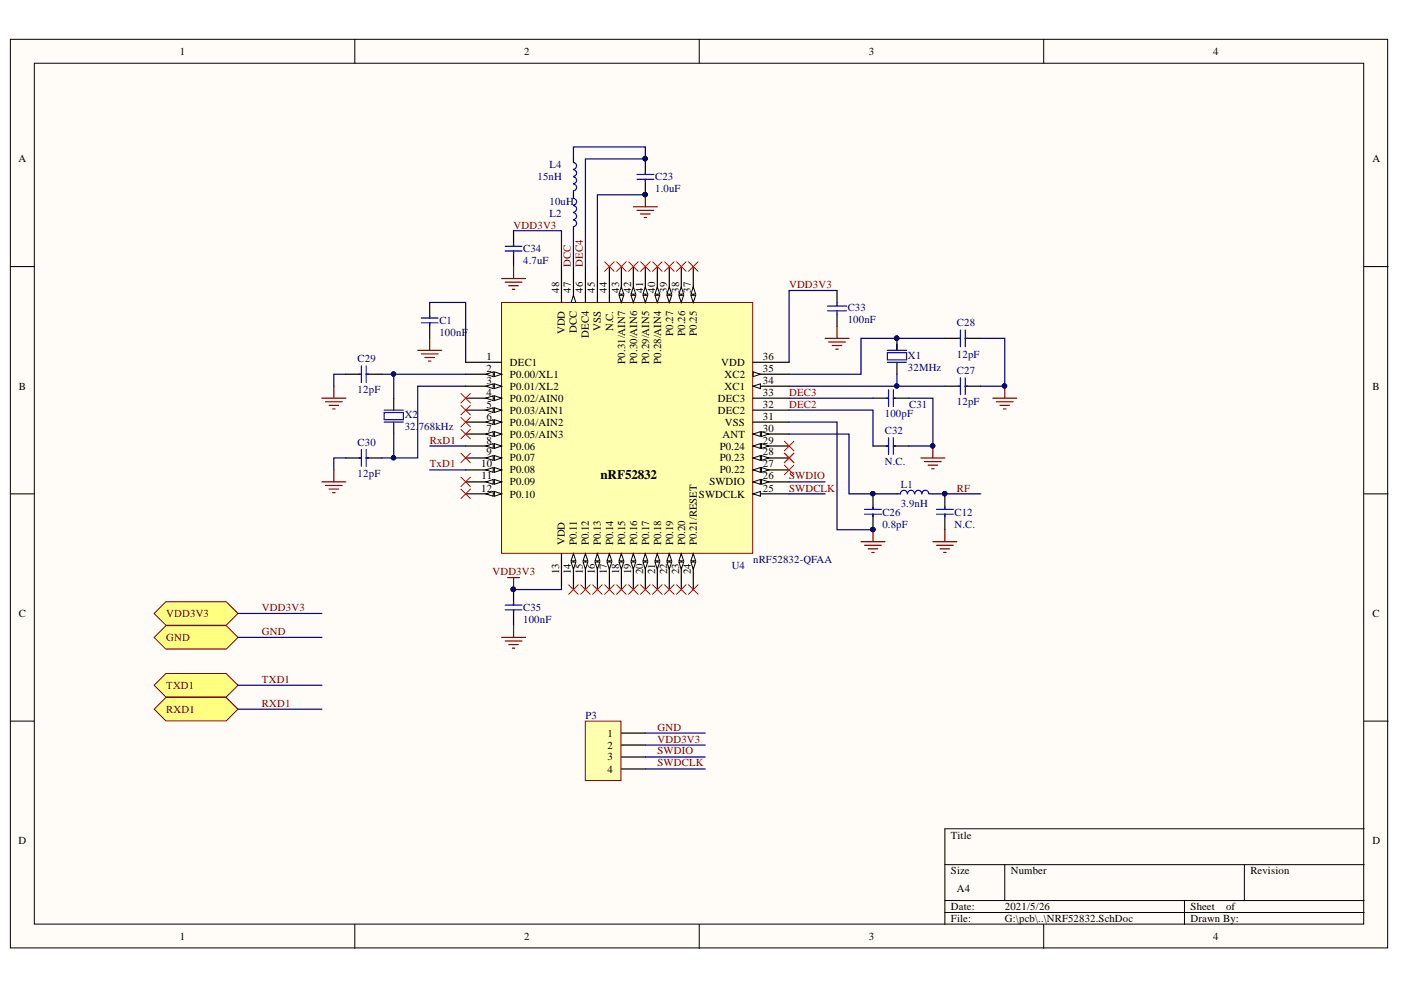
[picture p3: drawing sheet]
<svg xmlns="http://www.w3.org/2000/svg" width="297mm" height="210mm" viewBox="0 0 297 210" stroke-linecap="round" stroke-linejoin="round" font-family="sans-serif">
<defs><g id="words">
<text font-size="2.8" x="127.3" y="101.6">nRF52832</text>
<g font-size="2.3">
<text x="38.1" y="11.6">1</text>
<text x="111.2" y="11.6">2</text>
<text x="184.2" y="11.6">3</text>
<text x="257.2" y="11.6">4</text>
<text x="3.9" y="34.4">A</text>
<text x="291" y="34.4">A</text>
<text x="118.5" y="62.1" transform="rotate(-90 118.5 62.1)">48</text>
<text x="121.1" y="62.1" transform="rotate(-90 121.1 62.1)">47</text>
<text x="123.6" y="62.1" transform="rotate(-90 123.6 62.1)">46</text>
<text x="126.1" y="62.1" transform="rotate(-90 126.1 62.1)">45</text>
<text x="128.7" y="62.1" transform="rotate(-90 128.7 62.1)">44</text>
<text x="131.3" y="62.1" transform="rotate(-90 131.3 62.1)">43</text>
<text x="133.8" y="62.1" transform="rotate(-90 133.8 62.1)">42</text>
<text x="136.4" y="62.1" transform="rotate(-90 136.4 62.1)">41</text>
<text x="138.9" y="62.1" transform="rotate(-90 138.9 62.1)">40</text>
<text x="141.4" y="62.1" transform="rotate(-90 141.4 62.1)">39</text>
<text x="144" y="62.1" transform="rotate(-90 144 62.1)">38</text>
<text x="146.5" y="62.1" transform="rotate(-90 146.5 62.1)">37</text>
<text x="119.8" y="70.9" transform="rotate(-90 119.8 70.9)">VDD</text>
<text x="122.3" y="70.7" transform="rotate(-90 122.3 70.7)">DCC</text>
<text x="124.9" y="71.7" transform="rotate(-90 124.9 71.7)">DEC4</text>
<text x="127.4" y="70.1" transform="rotate(-90 127.4 70.1)">VSS</text>
<text x="130" y="70.2" transform="rotate(-90 130 70.2)">N.C.</text>
<text x="142.7" y="71.2" transform="rotate(-90 142.7 71.2)">P0.27</text>
<text x="145.2" y="71.2" transform="rotate(-90 145.2 71.2)">P0.26</text>
<text x="147.8" y="71.2" transform="rotate(-90 147.8 71.2)">P0.25</text>
<text x="103.1" y="76.3">1</text>
<text x="108.1" y="77.6">DEC1</text>
<text x="132.6" y="77.1" transform="rotate(-90 132.6 77.1)">P0.31/AIN7</text>
<text x="135.1" y="77.1" transform="rotate(-90 135.1 77.1)">P0.30/AIN6</text>
<text x="137.6" y="77.1" transform="rotate(-90 137.6 77.1)">P0.29/AIN5</text>
<text x="140.2" y="77.1" transform="rotate(-90 140.2 77.1)">P0.28/AIN4</text>
<text x="152.9" y="77.6">VDD</text>
<text x="161.7" y="76.3">36</text>
<text x="4" y="82.6">B</text>
<text x="103.1" y="78.8">2</text>
<text x="103.1" y="81.4">3</text>
<text x="103.1" y="83.9">4</text>
<text x="108.1" y="80.1">P0.00/XL1</text>
<text x="108.1" y="82.6">P0.01/XL2</text>
<text x="153.6" y="82.6">XC1</text>
<text x="153.6" y="80.1">XC2</text>
<text x="161.7" y="83.9">33</text>
<text x="161.7" y="81.4">34</text>
<text x="161.7" y="78.8">35</text>
<text x="291" y="82.6">B</text>
<text x="103.1" y="86.4">5</text>
<text x="103.1" y="89">6</text>
<text x="108.1" y="85.2">P0.02/AIN0</text>
<text x="108.1" y="87.7">P0.03/AIN1</text>
<text x="152.2" y="87.7">DEC2</text>
<text x="152.2" y="85.2">DEC3</text>
<text x="161.7" y="89">31</text>
<text x="161.7" y="86.4">32</text>
<text x="103.1" y="91.5">7</text>
<text x="103.1" y="94">8</text>
<text x="108.1" y="90.2">P0.04/AIN2</text>
<text x="108.1" y="92.8">P0.05/AIN3</text>
<text x="108.1" y="95.3">P0.06</text>
<text x="152.6" y="95.3">P0.24</text>
<text x="153.2" y="92.8">ANT</text>
<text x="153.7" y="90.2">VSS</text>
<text x="161.7" y="91.5">30</text>
<text x="161.7" y="94">29</text>
<text x="102" y="99.1">10</text>
<text x="102.1" y="101.6">11</text>
<text x="103.1" y="96.6">9</text>
<text x="108.1" y="97.8">P0.07</text>
<text x="108.1" y="100.4">P0.08</text>
<text x="152.6" y="100.4">P0.22</text>
<text x="152.6" y="97.8">P0.23</text>
<text x="161.7" y="101.6">26</text>
<text x="161.7" y="99.1">27</text>
<text x="161.7" y="96.6">28</text>
<text x="102" y="104.3">12</text>
<text x="108.1" y="105.5">P0.10</text>
<text x="108.1" y="102.9">P0.09</text>
<text x="148.2" y="105.5">SWDCLK</text>
<text x="150.4" y="102.9">SWDIO</text>
<text x="161.7" y="104.3">25</text>
<text x="119.8" y="115.7" transform="rotate(-90 119.8 115.7)">VDD</text>
<text x="122.3" y="115.7" transform="rotate(-90 122.3 115.7)">P0.11</text>
<text x="124.9" y="115.7" transform="rotate(-90 124.9 115.7)">P0.12</text>
<text x="127.4" y="115.7" transform="rotate(-90 127.4 115.7)">P0.13</text>
<text x="130" y="115.7" transform="rotate(-90 130 115.7)">P0.14</text>
<text x="132.6" y="115.7" transform="rotate(-90 132.6 115.7)">P0.15</text>
<text x="135.1" y="115.7" transform="rotate(-90 135.1 115.7)">P0.16</text>
<text x="137.6" y="115.7" transform="rotate(-90 137.6 115.7)">P0.17</text>
<text x="140.2" y="115.7" transform="rotate(-90 140.2 115.7)">P0.18</text>
<text x="142.7" y="115.7" transform="rotate(-90 142.7 115.7)">P0.19</text>
<text x="145.2" y="115.7" transform="rotate(-90 145.2 115.7)">P0.20</text>
<text x="147.8" y="115.7" transform="rotate(-90 147.8 115.7)">P0.21/RESET</text>
<text x="118.5" y="121.7" transform="rotate(-90 118.5 121.7)">13</text>
<text x="121.1" y="121.7" transform="rotate(-90 121.1 121.7)">14</text>
<text x="123.6" y="121.7" transform="rotate(-90 123.6 121.7)">15</text>
<text x="126.1" y="121.7" transform="rotate(-90 126.1 121.7)">16</text>
<text x="128.7" y="121.7" transform="rotate(-90 128.7 121.7)">17</text>
<text x="131.3" y="121.7" transform="rotate(-90 131.3 121.7)">18</text>
<text x="133.8" y="121.7" transform="rotate(-90 133.8 121.7)">19</text>
<text x="136.4" y="121.7" transform="rotate(-90 136.4 121.7)">20</text>
<text x="138.9" y="121.7" transform="rotate(-90 138.9 121.7)">21</text>
<text x="141.4" y="121.7" transform="rotate(-90 141.4 121.7)">22</text>
<text x="144" y="121.7" transform="rotate(-90 144 121.7)">23</text>
<text x="146.5" y="121.7" transform="rotate(-90 146.5 121.7)">24</text>
<text x="4" y="130.8">C</text>
<text x="291" y="130.8">C</text>
<text x="128.8" y="156.2">1</text>
<text x="128.8" y="158.7">2</text>
<text x="128.8" y="161.2">3</text>
<text x="128.8" y="163.9">4</text>
<text x="3.9" y="179">D</text>
<text x="201.6" y="177.8">Title</text>
<text x="291" y="179">D</text>
<text x="201.6" y="185.4">Size</text>
<text x="214.3" y="185.4">Number</text>
<text x="265.1" y="185.4">Revision</text>
<text x="202.9" y="189.2">A4</text>
<text x="201.6" y="193">Date:</text>
<text x="201.6" y="195.5">File:</text>
<text x="213" y="193">2021/5/26</text>
<text x="213" y="195.5">G:\pcb\..\NRF52832.SchDoc</text>
<text x="252.4" y="193">Sheet</text>
<text x="252.4" y="195.5">Drawn By:</text>
<text x="260" y="193">of</text>
<text x="38.1" y="199.3">1</text>
<text x="111.2" y="199.3">2</text>
<text x="184.2" y="199.3">3</text>
<text x="257.2" y="199.3">4</text>
</g>
<g font-size="2.3" fill="#000080">
<text x="116.5" y="35.7">L4</text>
<text x="114" y="38.2">15nH</text>
<text x="138.9" y="38.2">C23</text>
<text x="138.9" y="40.8">1.0uF</text>
<text x="116.5" y="45.9">L2</text>
<text x="116.5" y="43.4">10uH</text>
<text x="110.9" y="53.5">C34</text>
<text x="110.9" y="56.1">4.7uF</text>
<text x="179.7" y="65.9">C33</text>
<text x="93.2" y="68.7">C1</text>
<text x="93.2" y="71.2">100nF</text>
<text x="179.7" y="68.5">100nF</text>
<text x="202.9" y="69.2">C28</text>
<text x="75.8" y="76.8">C29</text>
<text x="192.5" y="76.1">X1</text>
<text x="202.9" y="75.8">12pF</text>
<text x="75.8" y="83.4">12pF</text>
<text x="192.5" y="78.6">32MHz</text>
<text x="202.9" y="79.4">C27</text>
<text x="85.8" y="88.7">X2</text>
<text x="187.6" y="88.5">100pF</text>
<text x="192.7" y="86.4">C31</text>
<text x="202.9" y="85.9">12pF</text>
<text x="75.8" y="94.5">C30</text>
<text x="85.8" y="91.3">32.768kHz</text>
<text x="187.6" y="92">C32</text>
<text x="75.8" y="101.1">12pF</text>
<text x="187.6" y="98.6">N.C.</text>
<text x="191" y="103.5">L1</text>
<text x="191" y="107.5">3.9nH</text>
<text x="187.1" y="109.3">C26</text>
<text x="187.1" y="111.9">0.8pF</text>
<text x="202.4" y="109.3">C12</text>
<text x="202.4" y="111.9">N.C.</text>
<text x="159.7" y="119.4">nRF52832-QFAA</text>
<text x="155.1" y="120.7">U4</text>
<text x="110.9" y="129.6">C35</text>
<text x="110.9" y="132.1">100nF</text>
<text x="124.1" y="152.4">P3</text>
</g>
<g font-size="2.3" fill="#800000">
<text x="108.9" y="48.5">VDD3V3</text>
<text x="121.1" y="56.6" transform="rotate(-90 121.1 56.6)">DCC</text>
<text x="123.6" y="56.6" transform="rotate(-90 123.6 56.6)">DEC4</text>
<text x="167.3" y="61.1">VDD3V3</text>
<text x="167.3" y="83.9">DEC3</text>
<text x="167.3" y="86.4">DEC2</text>
<text x="91.1" y="94">RxD1</text>
<text x="91.1" y="99.1">TxD1</text>
<text x="167.3" y="101.6">SWDIO</text>
<text x="167.3" y="104.3">SWDCLK</text>
<text x="202.9" y="104.3">RF</text>
<text x="104.4" y="122">VDD3V3</text>
<text x="35.3" y="130.8">VDD3V3</text>
<text x="55.5" y="129.6">VDD3V3</text>
<text x="35.3" y="135.9">GND</text>
<text x="55.5" y="134.6">GND</text>
<text x="35.3" y="146">TXD1</text>
<text x="55.5" y="144.8">TXD1</text>
<text x="55.5" y="149.8">RXD1</text>
<text x="35.3" y="151.1">RXD1</text>
<text x="139.4" y="154.9">GND</text>
<text x="139.4" y="157.4">VDD3V3</text>
<text x="139.4" y="160">SWDIO</text>
<text x="139.4" y="162.5">SWDCLK</text>
</g>
</g></defs>
<g fill="#fffcf8" stroke="#000" stroke-width=".21">
<path d="M2.2 8.3h292v192.7h-292z"/>
<path d="M7.3 13.4h281.8v182.5h-281.8z"/>
</g>
<g fill="none" stroke="#000" stroke-width=".21">
<path d="M75.2 8.3v5.1M148.3 8.3v5.1M221.3 8.3v5.1M2.2 56.5h5.1M289.2 56.5h5.1M2.2 104.7h5.1M289.2 104.7h5.1M2.2 152.9h5.1M289.2 152.9h5.1M289.2 175.7h-88.9v20.3M75.2 196v5.1M148.3 196v5.1"/>
<path d="M200.3 183.3h88.9M200.3 190.9h88.9M200.3 193.5h88.9M213 183.3v7.6M221.3 196v5.1M251.1 190.9v5.1M263.8 183.3v7.6"/>
</g>
<path d="M106.3 64.1h53.3v53.2h-53.3z" fill="#ffffb0" stroke="#800000" stroke-width=".21"/>
<path d="M98.7 76.8h7.6M98.7 104.7h7.6" fill="none" stroke="#000" stroke-width=".25"/>
<path d="M104.8 104.2l1.5 .5-1.5 .5z" fill="#fffcf8"/>
<path d="M104.8 104.2l1.5 .5-1.5 .5z" fill="none" stroke="#000" stroke-width=".21"/>
<path d="M103 104.7l1.6-.5v1z" fill="#fffcf8"/>
<path d="M103 104.7l1.6-.5v1z" fill="none" stroke="#000" stroke-width=".21"/>
<path d="M159.7 89.5h7.6M159.7 92h7.6M119 117.4v7.6" fill="none" stroke="#000" stroke-width=".25"/>
<path d="M159.7 92l1.5-.5v1z" fill="#fffcf8"/>
<path d="M159.7 92l1.5-.5v1z" fill="none" stroke="#000" stroke-width=".21"/>
<path d="M161.5 91.5l1.5 .5-1.5 .5z" fill="#fffcf8"/>
<path d="M161.5 91.5l1.5 .5-1.5 .5z" fill="none" stroke="#000" stroke-width=".21"/>
<path d="M159.7 87h7.6M159.7 84.4h7.6M159.7 81.9h7.6" fill="none" stroke="#000" stroke-width=".25"/>
<path d="M159.7 81.9l1.5-.5v1z" fill="#fffcf8"/>
<path d="M159.7 81.9l1.5-.5v1z" fill="none" stroke="#000" stroke-width=".21"/>
<path d="M159.7 79.3h7.6" fill="none" stroke="#000" stroke-width=".25"/>
<path d="M159.7 78.8l1.5 .5-1.5 .6z" fill="#fffcf8"/>
<path d="M159.7 78.8l1.5 .5-1.5 .6z" fill="none" stroke="#000" stroke-width=".21"/>
<path d="M147 56.5v7.6M159.7 76.8h7.6" fill="none" stroke="#000" stroke-width=".25"/>
<path d="M146.5 62.6h1l-.5 1.5z" fill="#fffcf8"/>
<path d="M146.5 62.6h1l-.5 1.5z" fill="none" stroke="#000" stroke-width=".21"/>
<path d="M147 60.8l.5 1.6h-1z" fill="#fffcf8"/>
<path d="M147 60.8l.5 1.6h-1z" fill="none" stroke="#000" stroke-width=".21"/>
<path d="M144.4 56.5v7.6" fill="none" stroke="#000" stroke-width=".25"/>
<path d="M143.9 62.6h1.1l-.6 1.5z" fill="#fffcf8"/>
<path d="M143.9 62.6h1.1l-.6 1.5z" fill="none" stroke="#000" stroke-width=".21"/>
<path d="M144.4 60.8l.6 1.6h-1.1z" fill="#fffcf8"/>
<path d="M144.4 60.8l.6 1.6h-1.1z" fill="none" stroke="#000" stroke-width=".21"/>
<path d="M98.7 79.3h7.6" fill="none" stroke="#000" stroke-width=".25"/>
<path d="M104.8 78.8l1.5 .5-1.5 .6z" fill="#fffcf8"/>
<path d="M104.8 78.8l1.5 .5-1.5 .6z" fill="none" stroke="#000" stroke-width=".21"/>
<path d="M103 79.3l1.6-.5v1.1z" fill="#fffcf8"/>
<path d="M103 79.3l1.6-.5v1.1z" fill="none" stroke="#000" stroke-width=".21"/>
<path d="M98.7 81.9h7.6" fill="none" stroke="#000" stroke-width=".25"/>
<path d="M104.8 81.4l1.5 .5-1.5 .5z" fill="#fffcf8"/>
<path d="M104.8 81.4l1.5 .5-1.5 .5z" fill="none" stroke="#000" stroke-width=".21"/>
<path d="M103 81.9l1.6-.5v1z" fill="#fffcf8"/>
<path d="M103 81.9l1.6-.5v1z" fill="none" stroke="#000" stroke-width=".21"/>
<path d="M98.7 84.4h7.6" fill="none" stroke="#000" stroke-width=".25"/>
<path d="M104.8 83.9l1.5 .5-1.5 .5z" fill="#fffcf8"/>
<path d="M104.8 83.9l1.5 .5-1.5 .5z" fill="none" stroke="#000" stroke-width=".21"/>
<path d="M103 84.4l1.6-.5v1z" fill="#fffcf8"/>
<path d="M103 84.4l1.6-.5v1z" fill="none" stroke="#000" stroke-width=".21"/>
<path d="M98.7 87h7.6" fill="none" stroke="#000" stroke-width=".25"/>
<path d="M104.8 86.4l1.5 .6-1.5 .5z" fill="#fffcf8"/>
<path d="M104.8 86.4l1.5 .6-1.5 .5z" fill="none" stroke="#000" stroke-width=".21"/>
<path d="M103 87l1.6-.6v1.1z" fill="#fffcf8"/>
<path d="M103 87l1.6-.6v1.1z" fill="none" stroke="#000" stroke-width=".21"/>
<path d="M98.7 89.5h7.6" fill="none" stroke="#000" stroke-width=".25"/>
<path d="M104.8 89l1.5 .5-1.5 .5z" fill="#fffcf8"/>
<path d="M104.8 89l1.5 .5-1.5 .5z" fill="none" stroke="#000" stroke-width=".21"/>
<path d="M103 89.5l1.6-.5v1z" fill="#fffcf8"/>
<path d="M103 89.5l1.6-.5v1z" fill="none" stroke="#000" stroke-width=".21"/>
<path d="M98.7 92h7.6" fill="none" stroke="#000" stroke-width=".25"/>
<path d="M104.8 91.5l1.5 .5-1.5 .5z" fill="#fffcf8"/>
<path d="M104.8 91.5l1.5 .5-1.5 .5z" fill="none" stroke="#000" stroke-width=".21"/>
<path d="M103 92l1.6-.5v1z" fill="#fffcf8"/>
<path d="M103 92l1.6-.5v1z" fill="none" stroke="#000" stroke-width=".21"/>
<path d="M98.7 94.6h7.6" fill="none" stroke="#000" stroke-width=".25"/>
<path d="M104.8 94.1l1.5 .5-1.5 .5z" fill="#fffcf8"/>
<path d="M104.8 94.1l1.5 .5-1.5 .5z" fill="none" stroke="#000" stroke-width=".21"/>
<path d="M103 94.6l1.6-.5v1z" fill="#fffcf8"/>
<path d="M103 94.6l1.6-.5v1z" fill="none" stroke="#000" stroke-width=".21"/>
<path d="M98.7 97.1h7.6" fill="none" stroke="#000" stroke-width=".25"/>
<path d="M104.8 96.6l1.5 .5-1.5 .5z" fill="#fffcf8"/>
<path d="M104.8 96.6l1.5 .5-1.5 .5z" fill="none" stroke="#000" stroke-width=".21"/>
<path d="M103 97.1l1.6-.5v1z" fill="#fffcf8"/>
<path d="M103 97.1l1.6-.5v1z" fill="none" stroke="#000" stroke-width=".21"/>
<path d="M98.7 99.6h7.6" fill="none" stroke="#000" stroke-width=".25"/>
<path d="M104.8 99.1l1.5 .5-1.5 .5z" fill="#fffcf8"/>
<path d="M104.8 99.1l1.5 .5-1.5 .5z" fill="none" stroke="#000" stroke-width=".21"/>
<path d="M103 99.6l1.6-.5v1z" fill="#fffcf8"/>
<path d="M103 99.6l1.6-.5v1z" fill="none" stroke="#000" stroke-width=".21"/>
<path d="M98.7 102.2h7.6" fill="none" stroke="#000" stroke-width=".25"/>
<path d="M104.8 101.7l1.5 .5-1.5 .5z" fill="#fffcf8"/>
<path d="M104.8 101.7l1.5 .5-1.5 .5z" fill="none" stroke="#000" stroke-width=".21"/>
<path d="M103 102.2l1.6-.5v1z" fill="#fffcf8"/>
<path d="M103 102.2l1.6-.5v1z" fill="none" stroke="#000" stroke-width=".21"/>
<path d="M121.6 117.4v7.6" fill="none" stroke="#000" stroke-width=".25"/>
<path d="M121.6 117.4l.5 1.5h-1z" fill="#fffcf8"/>
<path d="M121.6 117.4l.5 1.5h-1z" fill="none" stroke="#000" stroke-width=".21"/>
<path d="M121.1 119.2h1l-.5 1.5z" fill="#fffcf8"/>
<path d="M121.1 119.2h1l-.5 1.5z" fill="none" stroke="#000" stroke-width=".21"/>
<path d="M124.1 117.4v7.6" fill="none" stroke="#000" stroke-width=".25"/>
<path d="M124.1 117.4l.5 1.5h-1z" fill="#fffcf8"/>
<path d="M124.1 117.4l.5 1.5h-1z" fill="none" stroke="#000" stroke-width=".21"/>
<path d="M123.6 119.2h1l-.5 1.5z" fill="#fffcf8"/>
<path d="M123.6 119.2h1l-.5 1.5z" fill="none" stroke="#000" stroke-width=".21"/>
<path d="M126.7 117.4v7.6" fill="none" stroke="#000" stroke-width=".25"/>
<path d="M126.7 117.4l.5 1.5h-1z" fill="#fffcf8"/>
<path d="M126.7 117.4l.5 1.5h-1z" fill="none" stroke="#000" stroke-width=".21"/>
<path d="M126.2 119.2h1l-.5 1.5z" fill="#fffcf8"/>
<path d="M126.2 119.2h1l-.5 1.5z" fill="none" stroke="#000" stroke-width=".21"/>
<path d="M129.2 117.4v7.6" fill="none" stroke="#000" stroke-width=".25"/>
<path d="M129.2 117.4l.5 1.5h-1z" fill="#fffcf8"/>
<path d="M129.2 117.4l.5 1.5h-1z" fill="none" stroke="#000" stroke-width=".21"/>
<path d="M128.7 119.2h1l-.5 1.5z" fill="#fffcf8"/>
<path d="M128.7 119.2h1l-.5 1.5z" fill="none" stroke="#000" stroke-width=".21"/>
<path d="M141.9 56.5v7.6" fill="none" stroke="#000" stroke-width=".25"/>
<path d="M141.4 62.6h1l-.5 1.5z" fill="#fffcf8"/>
<path d="M141.4 62.6h1l-.5 1.5z" fill="none" stroke="#000" stroke-width=".21"/>
<path d="M141.9 60.8l.5 1.6h-1z" fill="#fffcf8"/>
<path d="M141.9 60.8l.5 1.6h-1z" fill="none" stroke="#000" stroke-width=".21"/>
<path d="M139.4 56.5v7.6" fill="none" stroke="#000" stroke-width=".25"/>
<path d="M138.9 62.6h1l-.5 1.5z" fill="#fffcf8"/>
<path d="M138.9 62.6h1l-.5 1.5z" fill="none" stroke="#000" stroke-width=".21"/>
<path d="M139.4 60.8l.5 1.6h-1z" fill="#fffcf8"/>
<path d="M139.4 60.8l.5 1.6h-1z" fill="none" stroke="#000" stroke-width=".21"/>
<path d="M136.8 56.5v7.6" fill="none" stroke="#000" stroke-width=".25"/>
<path d="M136.3 62.6h1l-.5 1.5z" fill="#fffcf8"/>
<path d="M136.3 62.6h1l-.5 1.5z" fill="none" stroke="#000" stroke-width=".21"/>
<path d="M136.8 60.8l.5 1.6h-1z" fill="#fffcf8"/>
<path d="M136.8 60.8l.5 1.6h-1z" fill="none" stroke="#000" stroke-width=".21"/>
<path d="M134.3 56.5v7.6" fill="none" stroke="#000" stroke-width=".25"/>
<path d="M133.8 62.6h1l-.5 1.5z" fill="#fffcf8"/>
<path d="M133.8 62.6h1l-.5 1.5z" fill="none" stroke="#000" stroke-width=".21"/>
<path d="M134.3 60.8l.5 1.6h-1z" fill="#fffcf8"/>
<path d="M134.3 60.8l.5 1.6h-1z" fill="none" stroke="#000" stroke-width=".21"/>
<path d="M131.7 56.5v7.6" fill="none" stroke="#000" stroke-width=".25"/>
<path d="M131.2 62.6h1.1l-.6 1.5z" fill="#fffcf8"/>
<path d="M131.2 62.6h1.1l-.6 1.5z" fill="none" stroke="#000" stroke-width=".21"/>
<path d="M131.7 60.8l.6 1.6h-1.1z" fill="#fffcf8"/>
<path d="M131.7 60.8l.6 1.6h-1.1z" fill="none" stroke="#000" stroke-width=".21"/>
<path d="M119 56.5v7.6M121.6 56.5v7.6M124.1 56.5v7.6M126.7 56.5v7.6M129.2 56.5v7.6" fill="none" stroke="#000" stroke-width=".25"/>
<path d="M121.6 62.6l.5 1.5h-1z" fill="#fffcf8"/>
<path d="M121.6 62.6l.5 1.5h-1z" fill="none" stroke="#000" stroke-width=".21"/>
<path d="M159.7 104.7h7.6" fill="none" stroke="#000" stroke-width=".25"/>
<path d="M159.7 104.7l1.5-.5v1z" fill="#fffcf8"/>
<path d="M159.7 104.7l1.5-.5v1z" fill="none" stroke="#000" stroke-width=".21"/>
<path d="M159.7 102.2h7.6" fill="none" stroke="#000" stroke-width=".25"/>
<path d="M159.7 102.2l1.5-.5v1z" fill="#fffcf8"/>
<path d="M159.7 102.2l1.5-.5v1z" fill="none" stroke="#000" stroke-width=".21"/>
<path d="M161.5 101.7l1.5 .5-1.5 .5z" fill="#fffcf8"/>
<path d="M161.5 101.7l1.5 .5-1.5 .5z" fill="none" stroke="#000" stroke-width=".21"/>
<path d="M159.7 99.6h7.6" fill="none" stroke="#000" stroke-width=".25"/>
<path d="M159.7 99.6l1.5-.5v1z" fill="#fffcf8"/>
<path d="M159.7 99.6l1.5-.5v1z" fill="none" stroke="#000" stroke-width=".21"/>
<path d="M161.5 99.1l1.5 .5-1.5 .5z" fill="#fffcf8"/>
<path d="M161.5 99.1l1.5 .5-1.5 .5z" fill="none" stroke="#000" stroke-width=".21"/>
<path d="M159.7 97.1h7.6" fill="none" stroke="#000" stroke-width=".25"/>
<path d="M159.7 97.1l1.5-.5v1z" fill="#fffcf8"/>
<path d="M159.7 97.1l1.5-.5v1z" fill="none" stroke="#000" stroke-width=".21"/>
<path d="M161.5 96.6l1.5 .5-1.5 .5z" fill="#fffcf8"/>
<path d="M161.5 96.6l1.5 .5-1.5 .5z" fill="none" stroke="#000" stroke-width=".21"/>
<path d="M159.7 94.6h7.6" fill="none" stroke="#000" stroke-width=".25"/>
<path d="M159.7 94.6l1.5-.5v1z" fill="#fffcf8"/>
<path d="M159.7 94.6l1.5-.5v1z" fill="none" stroke="#000" stroke-width=".21"/>
<path d="M161.5 94.1l1.5 .5-1.5 .5z" fill="#fffcf8"/>
<path d="M161.5 94.1l1.5 .5-1.5 .5z" fill="none" stroke="#000" stroke-width=".21"/>
<path d="M131.7 117.4v7.6" fill="none" stroke="#000" stroke-width=".25"/>
<path d="M131.7 117.4l.6 1.5h-1.1z" fill="#fffcf8"/>
<path d="M131.7 117.4l.6 1.5h-1.1z" fill="none" stroke="#000" stroke-width=".21"/>
<path d="M131.2 119.2h1.1l-.6 1.5z" fill="#fffcf8"/>
<path d="M131.2 119.2h1.1l-.6 1.5z" fill="none" stroke="#000" stroke-width=".21"/>
<path d="M134.3 117.4v7.6" fill="none" stroke="#000" stroke-width=".25"/>
<path d="M134.3 117.4l.5 1.5h-1z" fill="#fffcf8"/>
<path d="M134.3 117.4l.5 1.5h-1z" fill="none" stroke="#000" stroke-width=".21"/>
<path d="M133.8 119.2h1l-.5 1.5z" fill="#fffcf8"/>
<path d="M133.8 119.2h1l-.5 1.5z" fill="none" stroke="#000" stroke-width=".21"/>
<path d="M136.8 117.4v7.6" fill="none" stroke="#000" stroke-width=".25"/>
<path d="M136.8 117.4l.5 1.5h-1z" fill="#fffcf8"/>
<path d="M136.8 117.4l.5 1.5h-1z" fill="none" stroke="#000" stroke-width=".21"/>
<path d="M136.3 119.2h1l-.5 1.5z" fill="#fffcf8"/>
<path d="M136.3 119.2h1l-.5 1.5z" fill="none" stroke="#000" stroke-width=".21"/>
<path d="M139.4 117.4v7.6" fill="none" stroke="#000" stroke-width=".25"/>
<path d="M139.4 117.4l.5 1.5h-1z" fill="#fffcf8"/>
<path d="M139.4 117.4l.5 1.5h-1z" fill="none" stroke="#000" stroke-width=".21"/>
<path d="M138.9 119.2h1l-.5 1.5z" fill="#fffcf8"/>
<path d="M138.9 119.2h1l-.5 1.5z" fill="none" stroke="#000" stroke-width=".21"/>
<path d="M144.4 117.4v7.6" fill="none" stroke="#000" stroke-width=".25"/>
<path d="M144.4 117.4l.6 1.5h-1.1z" fill="#fffcf8"/>
<path d="M144.4 117.4l.6 1.5h-1.1z" fill="none" stroke="#000" stroke-width=".21"/>
<path d="M143.9 119.2h1.1l-.6 1.5z" fill="#fffcf8"/>
<path d="M143.9 119.2h1.1l-.6 1.5z" fill="none" stroke="#000" stroke-width=".21"/>
<path d="M147 117.4v7.6" fill="none" stroke="#000" stroke-width=".25"/>
<path d="M147 117.4l.5 1.5h-1z" fill="#fffcf8"/>
<path d="M147 117.4l.5 1.5h-1z" fill="none" stroke="#000" stroke-width=".21"/>
<path d="M146.5 119.2h1l-.5 1.5z" fill="#fffcf8"/>
<path d="M146.5 119.2h1l-.5 1.5z" fill="none" stroke="#000" stroke-width=".21"/>
<path d="M141.9 117.4v7.6" fill="none" stroke="#000" stroke-width=".25"/>
<path d="M141.9 117.4l.5 1.5h-1z" fill="#fffcf8"/>
<path d="M141.9 117.4l.5 1.5h-1z" fill="none" stroke="#000" stroke-width=".21"/>
<path d="M141.4 119.2h1l-.5 1.5z" fill="#fffcf8"/>
<path d="M141.4 119.2h1l-.5 1.5z" fill="none" stroke="#000" stroke-width=".21"/>
<g fill="none" stroke="#000" stroke-width=".25">
<path d="M121.6 33.7v.8M136.8 33.7v3.3M136.8 38v3.3M108.9 48.9v3.3M108.9 53.2v3.3M121.6 40.5v1.6M121.6 48.2v.7M73.3 79.3h3.3M77.6 79.3h3.3M91.1 64.1v3.3M91.1 68.4v3.3M177.5 61.6v2.5"/>
<path d="M177.5 66.7v2.5M190.2 71.7v2.6M190.2 76.8v2.5M200.3 71.7h3.3M204.6 71.7h3.3M73.3 97.1h3.3M77.6 97.1h3.3M83.5 84.4v2.6M83.5 89.5v2.5M185.1 84.4h3.3M185.1 94.6h3.3M189.4 84.4h3.3"/>
<path d="M189.4 94.6h3.3M200.3 81.9h3.3M204.6 81.9h3.3M185.1 104.7v3.3M185.1 109v3.3M190.2 104.7h.7M197 104.7h.8M200.3 104.7v3.3M200.3 109v3.3M108.9 125v3.3M108.9 129.3v3.3"/>
</g>
<g fill="none" stroke="#00f" stroke-width=".25">
<path d="M121.6 34.5a.71 .71 0 0 1 .6 .7 .71 .71 0 0 1-.6 .7M121.6 36a.71 .71 0 0 1 .6 .7 .71 .71 0 0 1-.6 .7M121.6 37.5a.72 .72 0 0 1 .6 .7 .72 .72 0 0 1-.6 .7M121.6 39a.71 .71 0 0 1 .6 .7 .71 .71 0 0 1-.6 .7M135 37h3.6M135 38h3.6M136.8 36.5v.5M136.8 38v.5M107.1 53.2h3.6M107.1 52.2h3.6M108.9 51.7v.5M108.9 53.2v.5"/>
<path d="M121.6 42.1a.71 .71 0 0 1 .6 .7 .71 .71 0 0 1-.6 .7M121.6 43.6a.71 .71 0 0 1 .6 .7 .71 .71 0 0 1-.6 .7M121.6 45.1a.72 .72 0 0 1 .6 .7 .72 .72 0 0 1-.6 .8M121.6 46.6a.71 .71 0 0 1 .6 .7 .71 .71 0 0 1-.6 .7M76.1 79.3h.5M76.6 77.6v3.5M77.6 77.6v3.5M77.6 79.3h.5M89.3 68.4h3.6M89.3 67.4h3.6M91.1 66.9v.5M91.1 68.4v.5"/>
<path d="M175.4 65.9h4.1M175.4 64.9h4.1M177.5 64.1v.8M177.5 65.9v.8M188.1 74.8h4.1v1.5h-4.1zM188.1 76.8h4.1M188.1 74.3h4.1M203.1 71.7h.5M203.6 70v3.5M204.6 70v3.5M204.6 71.7h.6M76.1 97.1h.5"/>
<path d="M76.6 95.3v3.6M77.6 95.3v3.6M77.6 97.1h.5M81.5 87.5h4v1.5h-4zM81.5 87h4M81.5 89.5h4M187.9 84.4h.5M187.9 94.6h.5M188.4 82.6v3.6M188.4 92.8v3.5M189.4 82.6v3.6M189.4 92.8v3.5"/>
<path d="M189.4 84.4h.5M189.4 94.6h.5M203.1 81.9h.5M203.6 80.1v3.6M204.6 80.1v3.6M204.6 81.9h.6M183.3 109h3.6M183.3 108h3.6M185.1 107.5v.5M185.1 109v.5M192.4 104.7a.71 .71 0 0 0-.8-.8 .71 .71 0 0 0-.7 .8M193.9 104.7a.72 .72 0 0 0-.8-.8 .72 .72 0 0 0-.7 .8"/>
<path d="M195.4 104.7a.71 .71 0 0 0-.7-.8 .71 .71 0 0 0-.7 .8M196.9 104.7a.72 .72 0 0 0-.7-.8 .72 .72 0 0 0-.7 .8M198.5 109h3.6M198.5 108h3.6M200.3 107.5v.5M200.3 109v.5M107.1 129.3h3.6M107.1 128.3h3.6M108.9 127.8v.5M108.9 129.3v.5"/>
</g>
<g fill="none" stroke="#800000" stroke-width=".25">
<path d="M106.3 59.1h5.1M107.1 59.8h3.6M108.9 56.5v2.6M134.3 43.8h5.1M135 44.6h3.6M135.8 45.4h2M136.6 46.1h.5M136.8 41.3v2.5M88.6 74.3h5M89.3 75h3.6M90.1 75.8h2M90.8 76.6h.6"/>
<path d="M91.1 71.7v2.6M107.9 60.6h2M108.6 61.3h.5M174.9 71.7h5.1M175.7 72.5h3.5M176.5 73.3h2M177.2 74h.5M177.5 69.2v2.5M68.2 84.4h5.1M69 85.2h3.6M69.8 85.9h2M70.5 86.7h.5"/>
<path d="M70.8 81.9v2.5M70.8 99.6v2.6M195.2 97.1h5.1M196 97.9h3.6M196.8 98.6h2M197.5 99.4h.5M197.8 94.6v2.5M210.5 84.4h5.1M211.3 85.2h3.5M212 85.9h2M212.8 86.7h.5M213 81.9v2.5"/>
<path d="M68.2 102.2h5.1M69 102.9h3.6M69.8 103.7h2M70.5 104.5h.5M182.5 114.9h5.1M183.3 115.6h3.6M184.1 116.4h2M184.8 117.1h.5M185.1 112.3v2.6M197.8 114.9h5.1M198.5 115.6h3.6M199.3 116.4h2"/>
<path d="M200.1 117.1h.5M200.3 112.3v2.6M106.3 135.1h5.1M107.1 135.9h3.6M107.6 122.5h2.6M107.9 136.7h2M108.6 137.4h.5M108.9 122.5v2.5M108.9 132.6v2.5"/>
</g>
<g fill="#000080" stroke="#000080" stroke-width=".21">
<circle cx="136.8" cy="41.3" r=".46"/>
<circle cx="136.8" cy="33.6" r=".46"/>
<circle cx="190.1" cy="71.7" r=".46"/>
<circle cx="213" cy="81.8" r=".46"/>
<circle cx="197.7" cy="94.5" r=".46"/>
<circle cx="200.3" cy="104.7" r=".46"/>
<circle cx="185" cy="112.3" r=".46"/>
<circle cx="185" cy="104.7" r=".46"/>
<circle cx="108.8" cy="125" r=".46"/>
</g>
<g fill="none" stroke="#f00" stroke-width=".21">
<path d="M128.2 55.5l2 2M130.2 55.5l-2 2M130.7 55.5l2.1 2M132.8 55.5l-2.1 2M133.3 55.5l2 2M135.3 55.5l-2 2M135.8 55.5l2 2M137.8 55.5l-2 2M138.3 55.5l2.1 2M140.4 55.5l-2.1 2M140.9 55.5l2 2M142.9 55.5l-2 2"/>
<path d="M143.4 55.5l2.1 2M145.5 55.5l-2.1 2M146 55.5l2 2M148 55.5l-2 2M97.7 83.4l2 2M97.7 85.9l2 2.1M97.7 88.5l2 2M97.7 91l2 2M97.7 96.1l2 2M99.7 83.4l-2 2M99.7 85.9l-2 2.1M99.7 88.5l-2 2"/>
<path d="M99.7 91l-2 2M99.7 96.1l-2 2M166.3 93.5l2 2.1M166.3 96.1l2 2M166.3 98.6l2 2.1M168.3 96.1l-2 2M168.3 98.6l-2 2.1M168.3 93.5l-2 2.1M97.7 101.2l2 2M97.7 103.7l2 2M99.7 101.2l-2 2M99.7 103.7l-2 2"/>
<path d="M120.6 124l2 2M122.6 124l-2 2M123.1 124l2 2M125.1 124l-2 2M128.2 124l2 2M130.2 124l-2 2M130.7 124l2.1 2M132.8 124l-2.1 2M133.3 124l2 2M135.3 124l-2 2M138.3 124l2.1 2M140.4 124l-2.1 2"/>
<path d="M140.9 124l2 2M142.9 124l-2 2M143.4 124l2.1 2M145.5 124l-2.1 2M146 124l2 2M148 124l-2 2"/>
</g>
<path d="M124.1 152.9h7.5v12.6h-7.5z" fill="#ffffb0" stroke="#800000" stroke-width=".21"/>
<path d="M131.7 155.4h5.1M131.7 158h5.1M131.7 160.5h5.1M131.7 163h5.1" fill="none" stroke="#000" stroke-width=".25"/>
<g fill="none" stroke="#000080" stroke-width=".25">
<path d="M121.6 33.7v-2.5h15.2v2.5h-12.7v22.8M108.9 48.9h10.1v7.6M121.6 48.9v7.6M136.8 41.3h-10.1v15.2M73.3 79.3h-2.5v2.6M80.9 79.3h17.8M83.5 79.3v5.1M91.1 64.1h7.6v12.7M177.5 61.6h-10.2v15.2M190.2 73v1.3M190.2 79.3v2.6M200.3 71.7h-17.8v7.6h-15.2"/>
<path d="M207.9 71.7h5.1v10.2h-5.1M73.3 97.1h-2.5v2.5M83.5 92v5.1M91.1 94.6h7.6M91.1 99.6h7.6M98.7 81.9h-10.1v15.2h-7.7M167.3 81.9h33M167.3 87h17.8v7.6M167.3 92h12.7v12.7h10.2M167.3 89.5h10.2v22.8h7.6M167.3 84.4h17.8M192.7 84.4h5.1v10.2h-5.1"/>
<path d="M167.3 102.2h7.6M167.3 104.7h7.6M197.8 104.7h10.1M108.9 125h10.1M136.8 155.4h12.7M136.8 158h12.7M136.8 160.5h12.7M136.8 163h12.7"/>
</g>
<g fill="#000080" stroke="#000080" stroke-width=".21">
<circle cx="136.8" cy="33.6" r=".46"/>
<circle cx="136.8" cy="41.3" r=".46"/>
<circle cx="213" cy="81.8" r=".46"/>
<circle cx="190.1" cy="71.7" r=".46"/>
<circle cx="190.1" cy="81.8" r=".46"/>
<circle cx="197.7" cy="94.5" r=".46"/>
<circle cx="200.3" cy="104.7" r=".46"/>
<circle cx="185" cy="104.7" r=".46"/>
<circle cx="185" cy="112.3" r=".46"/>
<circle cx="108.8" cy="125" r=".46"/>
<circle cx="83.4" cy="97" r=".46"/>
<circle cx="83.4" cy="79.3" r=".46"/>
</g>
<path d="M125.6 124l2.1 2M127.7 124l-2.1 2M135.8 124l2 2M137.8 124l-2 2" fill="none" stroke="#f00" stroke-width=".21"/>
<g fill="#ffff80" stroke="#800000" stroke-width=".21">
<path d="M32.7 130.1l2.5-2.5h12.8l2.5 2.5-2.5 2.5h-12.8z" fill-rule="evenodd"/>
<path d="M32.7 135.1l2.5-2.4h12.8l2.5 2.4-2.5 2.5h-12.8z" fill-rule="evenodd"/>
</g>
<path d="M50.5 130.1h17.7M50.5 135.1h17.7" fill="none" stroke="#000080" stroke-width=".25"/>
<g fill="#ffff80" stroke="#800000" stroke-width=".21">
<path d="M32.7 145.3l2.5-2.5h12.8l2.5 2.5-2.5 2.5h-12.8z" fill-rule="evenodd"/>
<path d="M32.7 150.4l2.5-2.5h12.8l2.5 2.5-2.5 2.4h-12.8z" fill-rule="evenodd"/>
</g>
<path d="M50.5 145.3h17.7M50.5 150.4h17.7" fill="none" stroke="#000080" stroke-width=".25"/>
<use href="#words"/>
</svg>
